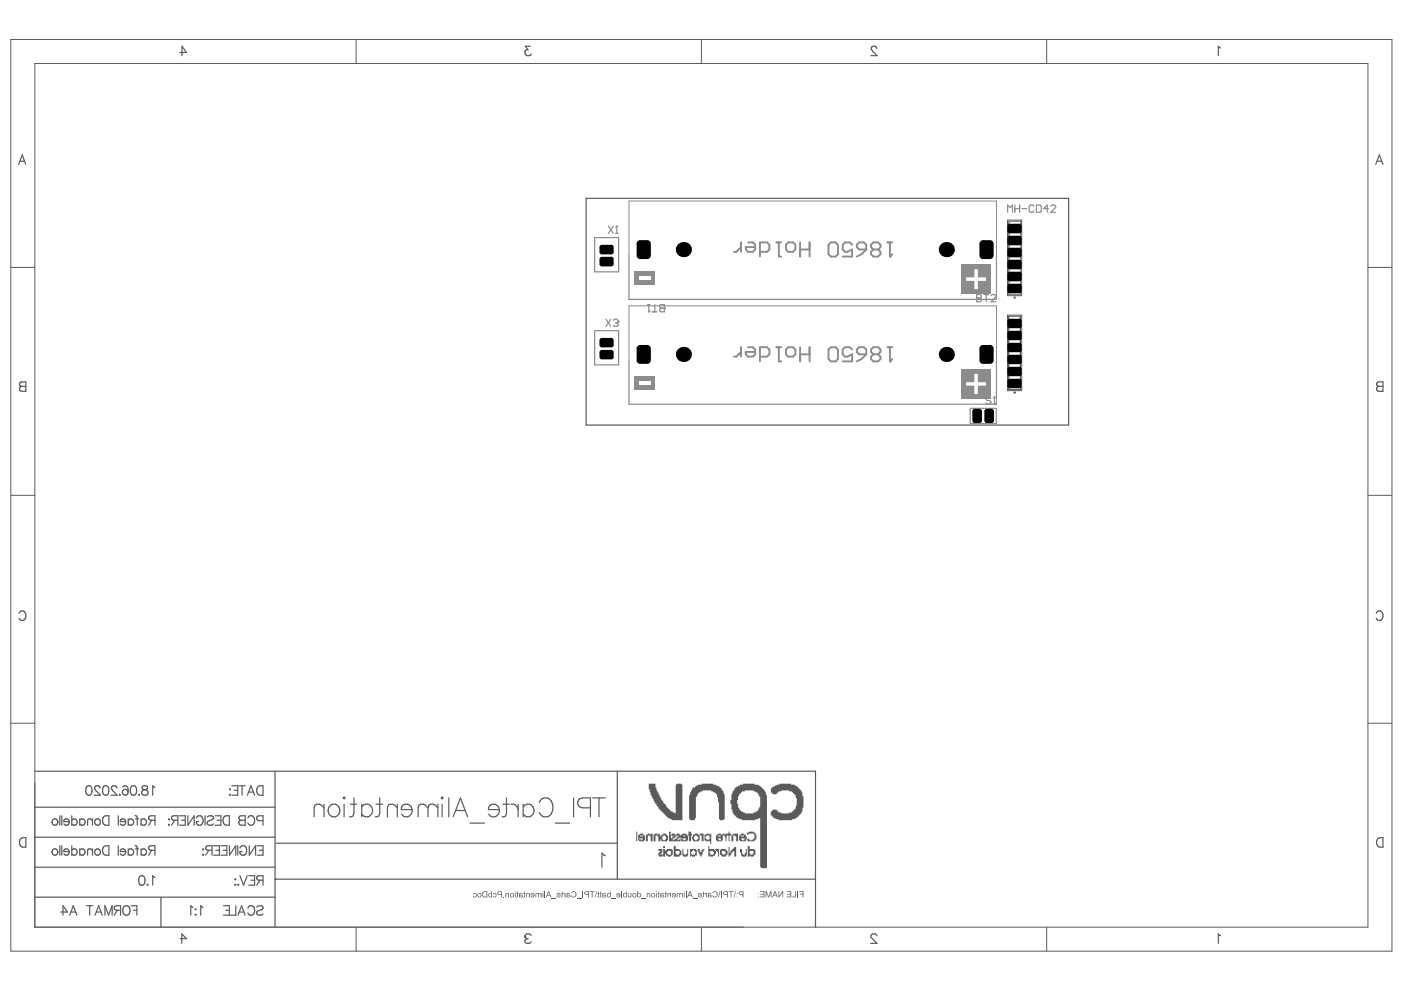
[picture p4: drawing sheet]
<svg xmlns="http://www.w3.org/2000/svg" width="297mm" height="210mm" viewBox="0 0 297 210" stroke-linecap="round" stroke-linejoin="round" font-family="sans-serif">
<g fill="#5a5a5a">
<path d="M140.3 179h.4v.4h-.4z"/>
<path d="M134.6 176h.2v2h-.2z"/>
<path d="M147.6 179.6h.4v.6h.4v-.4h.2v-.2h.4v.2h-.2v.4h-.2v.7h-.2v.4h-.2v-.2h-.2v-.4h-.2v-.5h-.2z"/>
<path d="M154.7 176.8l.4-.2v-.2h1.1v1.6h-.4v-1h-.2v-.2h-.5v1.2h-.4z"/>
<path d="M158 176.2h.4v-.2h1v.2h.4v.4h.2v1l-.4 .2v.2h-1.4v-.2h-.2l.2-.4h.2l.2 .4h.6v-.2h.2v-.2h.2v-.8h-.2v-.2h-1v.2h-.4z"/>
<path d="M136.6 176.6h.5v-.2h.4v.2h.2v-.2h.4v1.6h-.4v-1h-.2v-.2h-.4v1.2h-.5z"/>
<path d="M156.6 179.6h.4v1.1h.2v.2h.4v-.5h.2v-.8h.2v1.5h-.2v.2h-.8v-.2h-.2v-.7h-.2z"/>
<path d="M154.1 179.2h.2v1.2h.2v-.4l.4-.2v-.2h.2l.3-.4h.4v2.1h-.4v-1.3h-.3v.2l-.4 .2v.5h-.2l-.2 .4h-.2z"/>
<path d="M144.4 179.6h.2v1.1h.2v.2h.4v-.2h.2v-1.1h.2v1.5h-.2v.2h-.8v-.2h-.2z"/>
<path d="M137.3 165.8h1.4v.8h.2v.6h.2v.5h.2v.4h.2v.4h.2v.4h.2v.4l.4 .2v.4h.2v.2l.4 .2v.4h.2v.2l.4 .2v.2h.2l.2 .4 .8 .2v.2h.3v-6.1h.2v-.2h1v.2h.2v7.5h-2.3v-.2l-.8-.2v-.2h-.2l-.2-.4h-.2v-.2l-.4-.2v-.2h-.2v-.2l-.4-.2-.2-.4h-.2v-.4l-.4-.2v-.4l-.4-.2v-.4h-.2v-.4h-.2l-.2-.8h-.2l-.2-1.3h-.2z"/>
<path d="M146.4 166.8h.2v-.2h.4l.2-.4h.4v-.2h.8v-.2h2.5v.2h.6v.2h.4v.2h.4l.2 .4h.2v.4h.2a4.9 4.9 0 0 1 .4 3.1v3h-.2v.2h-.8v-.2h-.2v-3.6h-.2v-1h-.2v-.6l-.4-.2v-.2h-.4v-.2h-.4v-.3h-1.9v.3h-.4v.2h-.4v.2h-.2v.4h-.2v.4h-.2v4.4h-.2v.4h-1v-.2h-.2v-3a4.5 4.5 0 0 1 .4-2.8v-.3h.2z"/>
<path d="M163.1 166.8h.2l.2-.4h.4v-.2h.4v-.2h.6v-.2h2.4v.2h.9v.2h.4v.2h.2l.2 .4h.2v.2l.4 .2v.5h.2v.8h.2v2.4h-.2v.8h-.2v.4h-.2v.2h-.2l-.2 .4h-.2v.2h-.2v.2h-.4v.2h-.7v.2h-2.8v-.2h-.6v-.2h-.4v-.2l-.4-.2v-.2h-.2v-.8l.4-.2v-.2h.8v.2l.4 .2v.2h.6v.2h1.6v-.2h.6v-.2l.5-.2v-.2l.4-.2v-.6h.2v-1.6h-.2v-.6h-.2v-.2l-.4-.2-.3-.4h-.6v-.3h-1.6v.3h-.6v.2h-.2l-.2 .4h-.8l-.2-.4h-.2z"/>
<path d="M135 176.6v1.2h.2v.2h1v-.2h.2v-1l-.4-.2v-.2h-.6v.2zM135.4 176.8h.6v.2h-.6zM135.2 177.4h.8v.2l-.4 .2v-.2h-.4z"/>
<path d="M156.4 176.8v1h.2v.2h1.2v-.4h.2v-.6h-.2v-.4h-.4v-.2h-.6v.2zM156.8 176.8h.6v.2h-.6zM156.8 177.4h.8v.2h-.2v.2h-.4z"/>
<path d="M149 176.6v1.2h.3v.2h1v.6h.2v-2.2h-.2v.2h-.2v-.2h-.6v.2zM149.3 177h.2v-.2h.6v.4h.2v.2h-.2l-.2 .4h-.2l-.2-.4h-.2z"/>
<path d="M146.6 176.6v.4h-.2v.6h.2v.4h1.2v-.2h.2v-1h.4v1.2h.4v-1.6h-.8v.4l-.4-.2v-.2h-.6v.2zM146.8 177h.2v-.2h.4v.2l.4 .2v.2l-.4 .2v.2h-.4v-.2h-.2z"/>
<path d="M138.3 176.6v1.4h.4v-1.2h.4v.2h.2v1h.4v-.4h.2v.4h1.2v-.2h.2v-1l-.4-.2v-.2h-.6v.2h-.4v.4h-.2v-.4h-.2v-.2h-.2v.2h-.2v-.2h-.6v.2zM140.1 177h.2v-.2h.4v.2h.2v.6h-.2v.2h-.4v-.2h-.2z"/>
<path d="M152.3 179.8v1.1h.2l.2 .4h.8l.2-.4h.2v-.9l-.4-.2v-.2h-1v.2zM152.7 180h.6v.2h.2v.5h-.2v.2h-.4v-.2h-.2z"/>
<path d="M158.2 179v2.3h.4v-.2h.2v.2h.6v-.2l.4-.2v-1.1h-.2v-.2h-1v-.6zM158.6 180h.8v.7h-.2v.2h-.4v-.2h-.2z"/>
<path d="M146 179.6v1.7h.2v-.2h.2v.2h.6v-.2h.4v-1.3h-.2v-.2zM146.2 180.2h.2v-.2l.4-.2 .2 .4h.2v.2h-.2v.5h-.6v-.2h-.2z"/>
<path d="M149.9 179v2.3h.2v-.2h.2v.2h.6v-.2h.4v-.4h.2v-.7l.4 .2v1.1h.2v-1.7h-.8v.2h-.2v-.2h-1v-.6zM151.3 179.8h.2v.2h-.2zM150.1 180.2h.2v-.2h.6v.2h.2v.5h-.2v.2h-.6v-.5h-.2z"/>
<path d="M139.3 179.6v.4h.4v.2l-.4 .2v.7h.2v.2h.6v-.2h.2v.2h.4v-.6h.2v.4h.4v.2h.6v-.2l.4-.2v-1.1h-.2v-.2h-1l-.2 .4h-.2v-.4h-.4v1.3h-.2v-.2l-.4 .2 .2-.5h.2v-.8zM141.1 180.2h.2v-.2h.6v.9h-.6v-.2h-.2z"/>
<path d="M151.5 176.8v1h.2v.2h1v-.2h.2v-1h.4v.4h.2v.8h.2v-1.2h.4v1.2h.2v-1.2h.4v-.4h-.4v-.4h-.2v.4h-.6v.2h-.2v-.2h-.4v.2h-.4v-.2h-.6l-.2 .4zM151.9 176.8h.6v.2h-.6zM151.9 177.4h.6v.4h-.4z"/>
<path d="M141.5 176v2h2.5v-.2h.2v.2h1.2v-.2h.2v-1h.2v1.2h.4v-1.2h.2l-.2-.8h-.6v.2h.2v.2h-.2v.4l-.4-.2v-.2h-.8l-.2 .4-.4-.2v-.2h-.6v.2h-.5v-.2h-.6v.2h-.4v-.2h.2v-.4zM141.9 176.8h.2v.2l.4-.2v.2h-.2l-.2 .4h-.2zM142.3 177.4h.4v-.2h.3v-.4h.2v.2l.4-.2-.2 .4h-.2v.2h-.2v.2h-.5v.2h-.2zM144.6 176.8h.4v.2h-.4zM143.4 177.4h.4v-.2h.2l.2 .4h-.6v.2h-.2zM144.4 177.4h.8v.2h-.2v.2h-.4z"/>
<path d="M142.5 179v2.3h1.3v-.2l.4-.2v-.9l-.4-.2v-.2h-.8v-.6zM143 180h.8v.7h-.2v.2h-.4v-.2h-.2z"/>
<path d="M155.4 166.8v.4l-.5 .3v.6h-.2v1.2h-.2v.8h.2v1.2h.2v.6h.2v.4l.5 .2v.2h.2l.2 .4h.4v.2h.6v.2h2.8v-.2h.6v-.2h.4v10.4h.2v.2h1.3v-13.4a4.5 4.5 0 0 0-.4-2.8v-.3l-.5-.2v-.2h-.2l-.2-.4h-.2v-.2h-.4v-.2h-.8v-.2h-2.4v.2h-.6v.2h-.4v.2h-.4l-.2 .4zM156.4 168.1l.4-.2 .2-.4h.6v-.3h1.8v.3h.4v.2h.4v.2h.2v.4h.2a5.1 5.1 0 0 1 0 2.8h-.2v.4h-.2v.2h-.4v.2h-.4v.2h-1.8v-.2h-.4v-.2h-.4l-.2-.4h-.2v-.4h-.2v-.8h-.2v-.8h.2v-.8h.2z"/>
</g>
<g fill="none" stroke="#5a5a5a" stroke-width=".25">
<path d="M38 11.1h1.5l-1-1.3v2M112.2 9.8h-1.1l.6 .7a.67 .67 0 0 0-.5 1.1 .67 .67 0 0 0 1.2-.2M185.5 10.3l-.4-.5-.7 .2a.62 .62 0 0 0 .2 .8l1 1h-1.4M258.2 10.2l-.4-.4v2M3.9 34.8l.8-2 .8 2M4.2 34.1h1M291.1 34.8l.7-2 .8 2M291.3 34.1h1M4.2 81l.4-.2h.9v2h-.9a.52 .52 0 0 1-.5-.5 .52 .52 0 0 1 .5-.5l-.5-.4zM4.6 81.8h.9M291.3 81l.4-.2h.9v2h-.9a.52 .52 0 0 1-.5-.5 .52 .52 0 0 1 .5-.5l-.4-.2zM291.7 81.8h.9"/>
<path d="M4 129.8a.74 .74 0 0 1 .9-.5 .74 .74 0 0 1 .6 .7 .88 .88 0 0 1-.2 1 .88 .88 0 0 1-1 .2l-.3-.4M291.2 129.8a.74 .74 0 0 1 .8-.5 .74 .74 0 0 1 .6 .7 .88 .88 0 0 1-.2 1 .88 .88 0 0 1-1 .2l-.2-.4M4.3 177.5l.5-.2h.7v2h-.7a1.09 1.09 0 0 1-.5-1.8zM7.4 163.2h165.1v33M7.4 177.1h50.8M7.4 170.8h50.8M12.7 172.6v2M12.7 179v2M13.1 172.6v2M13.1 179v2M13.6 179.8a.6 .6 0 0 1 .7-.2 .6 .6 0 0 1 .4 .6h-1.2zM13.6 173.5a.6 .6 0 0 1 .7-.2 .6 .6 0 0 1 .4 .5h-1.2z"/>
<path d="M14.7 173.8a.63 .63 0 0 1-.4 .8 .63 .63 0 0 1-.8-.3M15.2 173.6a.64 .64 0 0 1 .9-.1 .64 .64 0 0 1 0 .9 .64 .64 0 0 1-.9-.1M15.2 179.9a.64 .64 0 0 1 .9-.1 .64 .64 0 0 1 0 1 .64 .64 0 0 1-.9-.1M15.2 172.6v2M15.2 179v2M16.9 173.6a.64 .64 0 0 1 .9-.1 .64 .64 0 0 1 0 .9 .64 .64 0 0 1-.9-.1M16.9 179.9a.64 .64 0 0 1 .9-.1 .64 .64 0 0 1 0 1 .64 .64 0 0 1-.9-.1M16.9 173.3v1.3M16.9 179.6v1.4M18.4 166.4a.65 .65 0 0 1 1 .2 1.01 1.01 0 0 1-.7 1.7 1.28 1.28 0 0 1-.3-1.9zM19.6 173.7l-.5-.4-.5 .1-.1 1.2M19.6 173.3v1.3"/>
<path d="M19.6 179.6v1.4M21.2 166.7l-.4-.4-.7 .2a.62 .62 0 0 0 .2 .8l1 1h-1.4M21.9 172.9l.5-.3h.6v2h-.6a1.09 1.09 0 0 1-.5-1.7zM21.9 179.2l.5-.2h.6v2h-.6a1.09 1.09 0 0 1-.5-1.8zM22 166.4a.65 .65 0 0 1 .9 .2 1.29 1.29 0 0 1-.4 1.7h-.2a1.28 1.28 0 0 1-.3-1.9zM24.7 166.7l-.4-.4-.6 .2a.62 .62 0 0 0 .2 .8l.9 1h-1.3M25 172.6v2M25 179v2M25.3 168.2h.1zM25.5 173.5a.6 .6 0 0 1 .7-.2 .6 .6 0 0 1 .4 .5h-1.1zM25.5 179.8a.6 .6 0 0 1 .7-.2 .6 .6 0 0 1 .4 .6h-1.1zM26 166.6a.59 .59 0 0 1 .8-.2l.2 .2 .1 1"/>
<path d="M26.6 173.8a.63 .63 0 0 1-.4 .8 .63 .63 0 0 1-.7-.3M27.1 173.3v1.3M27.1 179.6v1.4M27.1 173.6a.64 .64 0 0 1 1-.1 .64 .64 0 0 1 0 .9 .64 .64 0 0 1-1-.1M27.1 179.9a.64 .64 0 0 1 1-.1 .64 .64 0 0 1 0 1 .64 .64 0 0 1-1-.1M27.9 166.4a.65 .65 0 0 1 .9 .2 1.01 1.01 0 0 1-.7 1.7 1.28 1.28 0 0 1-.2-1.9zM28.6 172.6l.3 .1 .1 .3v1.6M28.6 179l.3 .1 .1 .2v1.7M28.7 173.3h.6M28.7 179.6h.6M29.3 168.2h.2zM29.9 173.6a.64 .64 0 0 1 .9-.1 .64 .64 0 0 1 0 .9 .64 .64 0 0 1-.9-.1"/>
<path d="M29.9 179.9a.64 .64 0 0 1 .9-.1 .64 .64 0 0 1 0 1 .64 .64 0 0 1-.9-.1M29.9 173.3v1.3M29.9 179.6v1.4M30.2 166.4a.4 .4 0 0 0 .2 .6 .72 .72 0 0 1 .8 .3 .72 .72 0 0 1-.1 .9 .81 .81 0 0 1-1.1-.3 .99 .99 0 0 1 1.1-1l.1-.3a.75 .75 0 0 0-1-.2zM32.1 173.6l-.7 1M32.1 179.9l-.7 1.1M32.8 166.6l-.5-.3v2M32.8 173.6l-1.2-.1-.2-.3 .1-.4 .4-.2h.9v2M32.8 179.9l-1.2-.1-.2-.3 .1-.4 .4-.1h.9v2M35.7 173.4h.1zM35.7 174.5h.1zM37 173.6l-.7 1"/>
<path d="M37.6 173.6l-1.1-.1-.2-.3 .1-.4 .4-.2h.8v2M38 172.6h1.2v2h-1.2M38.4 173.6h.8M39.7 172.6v2l1.4-2v2M41.5 173.1a.74 .74 0 0 1 .9-.5 .74 .74 0 0 1 .6 .8 .87 .87 0 0 1-.2 .9 .87 .87 0 0 1-1 .2l-.3-.4v-.3h.5M42.9 179.7h.2zM43.4 172.6v2M43.8 172.9a.75 .75 0 0 1 .8-.3 .75 .75 0 0 1 .6 .5l-.2 .3-.8 .3a.49 .49 0 0 0-.3 .3 .49 .49 0 0 0 .1 .5 .92 .92 0 0 0 1.2-.2M44.2 179.9l-.7 1.1M44.9 179.9l-1.2-.1-.2-.3 .1-.4 .4-.1h.9v2M45.2 179h1.2v2h-1.2M45.5 172.6h1.2v2h-1.2"/>
<path d="M45.7 179.9h.7M46 173.6h.7M46.8 179h1.2v2h-1.2M47.2 179.9h.8M47.4 172.9l.5-.3h.6v2h-.6a1.09 1.09 0 0 1-.5-1.7zM48.5 167h.2zM48.5 168.2h.2zM48.5 179v2l1.4-2v2M49.1 166.3h1.2v2h-1.2M49.5 167.2h.8M50.3 179v2M50.5 166.3h1.4"/>
<path d="M50.6 172.8l.4-.2h.9v2h-.9a.52 .52 0 0 1-.5-.5 .52 .52 0 0 1 .5-.5l-.5-.4zM50.8 179.4a.74 .74 0 0 1 .8-.4 .74 .74 0 0 1 .6 .7 .88 .88 0 0 1-.2 1 .88 .88 0 0 1-1 .2l-.2-.4v-.3h.4M51 173.6h.9M51.2 166.3v2M52.3 168.3l.8-2 .8 2M52.4 173.1a.74 .74 0 0 1 .9-.5 .74 .74 0 0 1 .6 .8 .88 .88 0 0 1-.2 .9 .88 .88 0 0 1-1 .2l-.3-.4M52.6 167.6h1M52.7 179v2l1.4-2v2M54.4 179h1.2v2h-1.2M54.7 166.4l.9-.1v2h-.6a1.11 1.11 0 0 1-.3-1.9zM54.9 179.9h.7M55.6 173.7h-.8a.52 .52 0 0 1-.5-.6 .52 .52 0 0 1 .5-.5h.8v2"/>
<path d="M58.2 163.2v33M58.4 178.4h72.2M130.6 163.2v22.8M291.4 177.5l.5-.2h.7v2h-.7a1.09 1.09 0 0 1-.5-1.8zM7.4 189.8h50.8M7.4 183.5h50.8M12.8 193h1.5l-1-1.4v2M14.7 180.2a.63 .63 0 0 1-.4 .7 .63 .63 0 0 1-.8-.2M14.7 193.6l.8-2 .8 2M15 193h1M18.3 191.6h1.3M19 191.6v2"/>
<path d="M19.6 180l-.5-.4-.5 .1-.1 1.3M20.1 193.6l.8-2 .7 2M20.4 193h.9M22.2 193.6v-2l.8 2 .7-2v2M24.8 192.6l-.6 1M25.5 192.6l-1.1-.1-.2-.3 .1-.4 .4-.2h.8v2M26.2 191.9a.74 .74 0 0 1 .8-.2 .74 .74 0 0 1 .5 .7 .88 .88 0 0 1-.2 1 .88 .88 0 0 1-.9 .2 1.24 1.24 0 0 1-.2-1.7zM26.6 180.2a.63 .63 0 0 1-.4 .7 .63 .63 0 0 1-.7-.2M27.7 191.6h1.3v2M28.2 192.6h.8M29.6 185.4a.65 .65 0 0 1 1 .3 1.01 1.01 0 0 1-.7 1.6 1.28 1.28 0 0 1-.3-1.9zM31.1 187.2h.2z"/>
<path d="M32.8 185.7l-.5-.4v2M34 189.8v6.4M38.1 198.6h1.4l-1-1v2M40.8 192l-.4-.4v2M41.3 192.4h.2zM41.3 193.6h.2zM42.9 180.9h.2zM42.9 192l-.4-.4v2M47.3 191.6h1.2v2h-1.2M47.8 192.6h.7M49.7 186.1h.2zM49.7 187.2h.2z"/>
<path d="M49.9 191.6v2h-1.2M50.3 187.2h.2zM50.3 193.6l.8-2 .8 2M50.6 193h1M50.8 185.3l.7 2 .8-2M52.4 192.1a.74 .74 0 0 1 .9-.5 .74 .74 0 0 1 .6 .8 .88 .88 0 0 1-.2 1 .88 .88 0 0 1-1 .2l-.3-.4M52.6 185.3h1.3v2h-1.3M53.1 186.3h.8M54.3 191.9a.75 .75 0 0 1 .7-.3 .75 .75 0 0 1 .6 .5l-.1 .3-.8 .3a.49 .49 0 0 0-.4 .4 .49 .49 0 0 0 .2 .5 .92 .92 0 0 0 1.1-.2M55 186.3l-.7 1M55.6 186.3l-1.1-.1-.2-.3 .1-.4 .4-.2h.8v2M58.2 186h114.3"/>
<path d="M111.1 198.3h.1M111.1 198.3l.3 .3M111.4 198.6l-.3 .3v.4l.3 .3h.7l.3-.3M111.4 198.6h.3M112.4 197.9l-.3-.3h-.7l-.3 .3v.4M128.1 181.1l-.8-.6v3M185.6 197.9l-.4-.3h-.6l-.4 .3v.4l1.4 1.3h-1.4M258.2 198l-.4-.4v2"/>
<circle cx="11.6" cy="174" r=".66"/>
<circle cx="20.7" cy="174" r=".65"/>
<circle cx="26.5" cy="167.6" r=".62"/>
<circle cx="11.6" cy="180.3" r=".66"/>
<circle cx="20.7" cy="180.3" r=".65"/>
</g>
<g fill="none" stroke="#5a5a5a" stroke-width=".21">
<path d="M2.3 8.4h292.2v192.9h-292.2zM7.4 13.4h282v182.8h-282zM75.3 8.4v5M148.4 8.4v5M221.4 8.4v5M2.3 56.6h5.1M213.2 46.6h3v16h-3zM289.4 56.6h5.1M213.2 66.7h3v16h-3zM2.3 104.8h5.1M289.4 104.8h5.1M2.3 153h5.1"/>
<path d="M289.4 153h5.1M75.3 196.2v5.1M148.4 196.2v5.1M221.4 196.2v5.1"/>
</g>
<g fill="#5a5a5a">
<path d="M169.1 188.6h.9v1.3h-.2v-.6h-.6v-.2h.6v-.4h-.7z"/>
<path d="M168.7 188.6h.2v1.3h-.2z"/>
<path d="M168.2 188.6h.2v1.3h-.8v-.2h.6z"/>
<path d="M166.5 188.6h.9v1.3h-1v-.2h.8v-.4h-.7v-.2h.7v-.4h-.7z"/>
<path d="M164.7 188.6h.2v1l.6-1h.2v1.3h-.2v-1.1l-.6 1.1h-.2z"/>
<path d="M162 188.6h.2l.4 1.1 .4-1.1h.2v1.3h-.2v-1.1l-.3 1.1h-.2l-.3-1.1v1.1h-.2z"/>
<path d="M160.8 188.6h.9v1.3h-.9v-.2h.8v-.4h-.8v-.2h.8v-.4h-.8z"/>
<path d="M164 188.7l.2 .6h-.5zM163.9 188.6l-.5 1.3h.1l.2-.4h.5l.2 .4h.1l-.4-1.3z"/>
<path d="M160.3 188.9v.2h.2v-.2zM160.3 189.7v.2h.2v-.2z"/>
</g>
<g fill="none" stroke="#5a5a5a" stroke-width=".25">
<path d="M68.5 170.9l-.9-.7h-.6l-.4 .2-.1 .5v1.9M68.5 170.2v2.6M69.6 170.7a1.28 1.28 0 0 1 1.9-.1 1.28 1.28 0 0 1 0 1.8 1.28 1.28 0 0 1-1.9-.1l-.2-.6zM72.6 168.8l.2-.2 .2 .2-.2 .2zM72.8 170.2v2.6M74.1 170.2h1.4M74.9 168.8v3.3l-.2 .5-.8 .2M76.5 170.7a1.32 1.32 0 0 1 2.3 .4 1.32 1.32 0 0 1-1.5 1.7l-.8-.5M76.5 170.2v2.6M79.6 170.2h1.3M80.3 168.8v3.3l-.1 .5-.8 .2M84.1 170.9l-1-.7h-.6l-.3 .2-.2 .5v1.9"/>
<path d="M84.1 170.2v2.6M85.1 170.5a1.2 1.2 0 0 1 1.3-.3 1.2 1.2 0 0 1 .8 1.1h-2.3zM87.2 171.3a1.26 1.26 0 0 1-.7 1.4 1.26 1.26 0 0 1-1.6-.4M90.6 170.9l-1-.7h-.6l-.4 .2-.1 .5v1.9M90.6 170.9l.1-.5 .4-.2h.6l.4 .2 .5 .5M90.6 170.9v1.9M92.6 170.2v2.6M93.4 168.8l.1-.2 .2 .2-.2 .2zM93.5 170.2v2.6M95 168.8v4M95.9 172.8l1.5-4 1.5 4M96.5 171.5h1.9"/>
<path d="M99.4 174.2h3.1M103.5 170.5a1.2 1.2 0 0 1 1.4-.3 1.2 1.2 0 0 1 .7 1.1h-2.2zM105.6 171.3a1.26 1.26 0 0 1-.7 1.4 1.26 1.26 0 0 1-1.5-.4M106.4 170.2h1.3M107.2 168.8v3.3l-.2 .5-.8 .2M108.1 170.2a1.29 1.29 0 0 1 1.5 1.1M109.6 170.2v2.6M110.7 170.7a1.32 1.32 0 0 1 2.3 .4 1.32 1.32 0 0 1-1.6 1.7l-.7-.5M110.7 170.2v2.6M114.1 169.8a1.47 1.47 0 0 1 1.7-1 1.47 1.47 0 0 1 1.2 1.6 1.84 1.84 0 0 1-1.9 2.4l-.8-.5-.2-.4M117.5 174.2h3M121.4 168.8v4"/>
<path d="M124.9 170.9h-1.7a1.05 1.05 0 0 1-1-1 1.05 1.05 0 0 1 1-1.1h1.7v4M125.4 168.8h2.7M126.7 168.8v4"/>
</g>
<g fill="#5a5a5a">
<path d="M155.6 188.6h.1l-.3 1.3h-.2z"/>
<path d="M154.2 188.6h1v.1h-.5v1.2h-.1v-1.2h-.4z"/>
<path d="M152.6 188.6h.2v1.3h-.2z"/>
<path d="M152.3 188.6h.1l-.4 1.3h-.1z"/>
<path d="M150.9 188.7l.5-.1 .3 .2 .1 .5-.2 .5-.4 .1-.4-.2-.1-.2 .2-.1 .1 .3 .3 .1 .4-.4-.2-.6-.4-.1-.2 .3h-.2z"/>
<path d="M149 189h.3l.1 .1v-.1h.1v.9h-.1l-.1-.8h-.2z"/>
<path d="M148.7 188.6l.3 .5h-.1v.7l-.3 .1 .1-.2v-.6h-.1z"/>
<path d="M146.5 190.1h1.1v.1h-1.1z"/>
<path d="M145.1 188.6h.1v1.3h-.1z"/>
<path d="M143.3 189l.2-.1 .3 .2 .2-.2 .3 .2 .2-.1v.9h-.2l-.2-.8-.2 .1v.7h-.2v-.6l-.1-.2-.2 .1-.1 .7h-.1z"/>
<path d="M141.2 189.1l.8-.1v.9h-.2v-.7l-.2-.1-.2 .1v.7h-.2z"/>
<path d="M140.8 188.6l.2 .5-.1 .7-.3 .1 .2-.2v-.6h-.2z"/>
<path d="M139.3 188.6l.2 .5-.1 .7-.3 .1 .2-.3v-.5h-.2l.2-.1z"/>
<path d="M136.9 189l.3-.1 .2 .2 .2-.1v.9h-.2v-.6l-.1-.2h-.3v.8h-.2z"/>
<path d="M135.7 190.1h1v.1h-1z"/>
<path d="M132.8 189h.2v.6l.1 .2 .3-.1v-.7h.2l-.1 .9-.5-.2-.2 .2z"/>
<path d="M131.4 188.6h.2v1.3h-.2z"/>
<path d="M129.3 190.1h1v.1h-1z"/>
<path d="M127 188.6l.3 .5h-.1l-.1 .7-.3 .1 .2-.2v-.6h-.1z"/>
<path d="M126.5 188.6l.3 .4-.1 .7-.1 .2h-.3l.2-.3v-.5h-.1l.1-.1z"/>
<path d="M126.2 188.6h.1l-.3 1.3h-.2z"/>
<path d="M124.8 188.6h1v.1h-.4v1.2h-.2v-1.2h-.4z"/>
<path d="M123.2 188.6h.2v1.3h-.2z"/>
<path d="M122 190.1h1.1v.1h-1.1z"/>
<path d="M120.9 188.7l.5-.1 .5 .2 .1 .5-.2 .5-.5 .1-.4-.2-.1-.2 .2-.1 .2 .3h.3l.3-.4-.2-.5-.4-.1-.2 .3h-.2z"/>
<path d="M119.1 189l.2-.1 .2 .2v-.1h.2v.9h-.2l-.1-.7z"/>
<path d="M118.9 188.6l.2 .5h-.1v.7l-.3 .1 .2-.2v-.6h-.2z"/>
<path d="M116.7 190.1h1v.1h-1z"/>
<path d="M115.2 188.6h.2v1.3h-.2z"/>
<path d="M113.3 189l.3-.1 .3 .2 .3-.2 .2 .2 .2-.1v.9h-.2v-.7l-.1-.1-.3 .1v.7h-.1l-.1-.7-.3-.1v.8h-.2z"/>
<path d="M111.3 189.1l.3-.2 .3 .2 .2-.1v.9h-.2v-.7l-.2-.1-.2 .1v.7h-.2z"/>
<path d="M110.9 188.6l.3 .5h-.2v.7l-.3 .1 .2-.2v-.6h-.2z"/>
<path d="M109.4 188.6l.3 .5-.2 .7-.3 .1 .2-.2v-.6h-.2z"/>
<path d="M107 189.1l.3-.2 .3 .2 .1-.1v.9h-.2v-.6l-.1-.2h-.3v.8h-.2z"/>
<path d="M106.5 189.7h.1v.2h-.1z"/>
<path d="M104.3 189.1l.4-.2 .3 .2v.4l-.1 .3-.3 .1-.3-.1-.1-.2 .4 .2 .3-.3-.1-.4-.5 .1z"/>
<path d="M100.2 189l.3-.1 .3 .3v.4l-.2 .3-.5-.1v-.2l.3 .2 .3-.3-.2-.4-.4 .1z"/>
<path d="M156.5 188.8l.6-.1v.5h-.6zM156.4 188.7l-.1 .2 .1 .3 .7 .2v.5h.2v-1.3z"/>
<path d="M155.9 189v.1h.2v-.1zM155.9 189.7v.2h.2v-.2z"/>
<path d="M153.2 188.8l.6-.1v.5h-.5zM153.1 188.7v.5l.7 .2v.5h.2v-1.3z"/>
<path d="M149.9 189.4l.4 .1 .1 .2h-.4zM149.8 189l-.1 .9 .2-.1 .3 .1 .3-.1-.1-.4-.5-.1 .1-.2 .5 .1v-.1l-.3-.2z"/>
<path d="M147.8 189.2l.3-.1 .2 .2h-.5zM147.7 189.1l-.1 .4h.7l-.1 .2-.2 .1-.4-.2 .1 .2 .3 .1 .3-.1 .2-.3-.1-.4-.4-.2z"/>
<path d="M146 188.7l.2 .7h-.5zM145.9 188.6l-.5 1.3h.1l.2-.4h.5l.2 .4h.2l-.5-1.3z"/>
<path d="M144.7 188.6v.2h.1v-.2zM144.7 189v.9h.1v-.9z"/>
<path d="M142.4 189.2l.3-.1 .1 .2h-.5zM142.2 189.1l-.1 .4h.7l-.2 .3-.4-.2 .1 .2h.6l.1-.5-.1-.2-.4-.2z"/>
<path d="M139.9 189.4l.4 .1v.2h-.3zM139.7 189l-.1 .9 .3-.1 .5 .1 .1-.4-.6-.2v-.1l.3-.1 .3 .1v-.1l-.4-.2z"/>
<path d="M138.8 188.6v.2h.2v-.2zM138.8 189v.9h.2v-.9z"/>
<path d="M137.9 189.4a.31 .31 0 0 1 .6 0 .31 .31 0 0 1-.6 0zM137.7 189.4a.47 .47 0 0 0 .9 0 .47 .47 0 0 0-.9 0z"/>
<path d="M134.8 188.6v1.3l.2-.1 .4 .1 .2-.3v-.4l-.3-.3-.3 .2v-.5zM134.9 189.4a.32 .32 0 0 1 .6 0 .32 .32 0 0 1-.6 0z"/>
<path d="M133.9 189.4a.32 .32 0 0 1 .6 0 .32 .32 0 0 1-.6 0zM133.7 189.4a.5 .5 0 0 0 1 0 .5 .5 0 0 0-1 0z"/>
<path d="M132 189.1h.3l.1 .2-.1 .5-.3-.2zM131.9 189.1v.7l.7 .1v-1.3h-.2v.5l-.2-.2z"/>
<path d="M130.6 189.2l.3-.1 .2 .2h-.5zM130.5 189.1l-.1 .4h.7l-.3 .3-.4-.2 .1 .2h.6l.1-.2-.1-.5-.2-.2z"/>
<path d="M128.6 189.2h.4l.1 .4-.2 .2-.3-.1zM128.5 189.1v.7l.7 .1v-1.3h-.1v.5l-.3-.2z"/>
<path d="M127.6 189.4l.5 .1v.2h-.4zM127.5 189.1l-.1 .8 .2-.1 .3 .1 .3-.1-.1-.4-.5-.1 .1-.2 .5 .1v-.1l-.3-.2z"/>
<path d="M123.8 188.8l.6-.1v.5h-.6zM123.7 188.8v.5l.7 .1v.5h.2v-1.3h-.7z"/>
<path d="M120 189.4l.5 .1v.3l-.3-.1zM119.9 189l-.1 .9 .2-.1 .3 .1 .3-.1v-.4l-.6-.1 .2-.2 .5 .1-.1-.1-.3-.2z"/>
<path d="M117.9 189.2l.4-.1 .1 .2h-.5zM117.8 189.1l-.1 .4 .7 .1-.2 .2-.5-.2 .1 .2 .4 .1 .3-.1 .1-.2-.1-.5-.3-.2z"/>
<path d="M116.1 188.8l.2 .6h-.4zM116 188.6l-.5 1.3h.2l.1-.4h.5l.2 .4h.2l-.5-1.3z"/>
<path d="M114.8 188.6v.2h.2v-.2zM114.8 189v.9h.2v-.9z"/>
<path d="M112.5 189.2l.3-.1 .1 .2h-.5zM112.4 189.1l-.1 .4h.7l-.2 .3-.4-.2h-.1v.2l.4 .1 .3-.1 .1-.3-.1-.4-.3-.2z"/>
<path d="M110 189.4l.4 .1v.3l-.3-.1zM109.9 189l-.1 .9 .2-.1 .3 .1 .3-.1-.1-.4-.5-.1 .1-.2 .5 .1v-.1l-.4-.2z"/>
<path d="M108.9 188.6v.2h.2v-.2zM108.9 189v.9h.2v-.9z"/>
<path d="M108 189.4a.31 .31 0 0 1 .6 0 .31 .31 0 0 1-.6 0zM107.8 189.4a.5 .5 0 0 0 1 0 .5 .5 0 0 0-1 0z"/>
<path d="M105.4 188.8l.6-.1v.5h-.6zM105.3 188.7v.5l.7 .2v.5h.2v-1.3z"/>
<path d="M103.5 189.1l.4 .1v.4l-.1 .2-.3-.2zM103.4 189.1v.7l.7 .1v-1.3h-.2v.5l-.2-.2z"/>
<path d="M102.3 188.9l.6-.2v1l-.6-.1zM102.1 188.8l-.1 .5 .2 .4 .9 .2v-1.3h-.7z"/>
<path d="M101.1 189.4a.31 .31 0 0 1 .6 0 .31 .31 0 0 1-.6 0zM101 189.4a.47 .47 0 0 0 .9 0 .47 .47 0 0 0-.9 0z"/>
</g>
<g fill="none" stroke="#5a5a5a" stroke-width=".21">
<path d="M213.5 46.8h2.5l-.1 15.5h-2.5zM215.9 46.8v15.5M213.4 66.9h2.5v15.5h-2.5zM213.4 66.9v15.5"/>
<circle cx="214.7" cy="63" r=".1"/>
<circle cx="214.7" cy="83.1" r=".1"/>
</g>
<path d="M124 42h102.1v47.9h-102.1z" fill="none" stroke="#5a5a5a" stroke-width=".25"/>
<g fill="none" stroke="#8c8c8c" stroke-width=".25">
<path d="M125.8 50.3h5.1v7.2h-5.1zM128.7 47.9l1 1.5M129.7 47.9l-1 1.5M130.2 49.4h.6M130.5 47.9h.1M130.5 47.9v1.5M130.5 47.9l-.3 .2M133.1 54.1v9.2h77.7v-9.2M213.2 44.9v-1.5l.5 .5 .5-.5v1.5M214.7 43.4v1.5M214.7 44.2h1M215.7 43.4v1.5"/>
<path d="M216.2 44.2h1M218.8 43.6l-.3-.2h-.5l-.2 .2v1.1l.2 .2h.5l.3-.2M219.3 43.4h.7l.3 .2v1.1l-.3 .2h-.7zM221.8 44.2h-1l.8-.8v1.5M222.3 43.6l.3-.2h.5l.2 .2v.3l-1 1h1M125.8 70h5.1v7.2h-5.1zM128.2 67.5l1 1.6M129.2 67.5l-1 1.6M129.7 67.8l.3-.3h.5l.3 .3v.3M130.3 68.3h.2M130.5 68.3l.3 .3v.2l-.3 .3h-.5l-.3-.3M130.8 68.1h.1"/>
<path d="M130.8 68.1l-.3 .2M133.1 76.3v9.2h77.7v-9.2M137 64.5h.5M137.3 66h.1M137.3 64.5v1.5M137.5 65.7l-.2 .3M138 66h1M138.5 64.5v1.5M139.6 64.7l.2-.2h.8v1.5h-.8l-.2-.3v-.2l.2-.3-.2-.2zM139.8 65.2h.8M140.6 65.2h.1M206.6 63.1h.1"/>
<path d="M206.6 62.3h.8l.2 .3v.2l-.2 .3 .2 .2v.3l-.2 .2h-.8zM206.6 63.1h.8M208.1 62.3h1.1M208.7 62.3v1.5M209.7 62.6l.2-.3h.5l.3 .3v.2l-1 1h1M205.3 86.4h5.5v3.2h-5.5zM208.6 85.3l.3 .2M209.6 84.3l-.2-.3h-.5l-.3 .3v.2l.3 .3h.5l.2 .2v.3l-.2 .2M210.4 84h.1M210.4 84v1.5M210.4 84l-.3 .3"/>
</g>
<path d="M133.1 54.1v-11.6h77.7v11.6M213.4 46.8h2.5v15.5h-2.5zM133.1 76.3v-11.6h77.7v11.6" fill="none" stroke="#8c8c8c" stroke-width=".21"/>
<path d="M134.2 79.7h4.4v2.7h-4.4z" fill-rule="evenodd" fill="#8c8c8c"/>
<path d="M135.2 80.7h2.4v.8h-2.4z" fill="#fff"/>
<path d="M203.4 78.1h6.2v6.2h-6.2z" fill-rule="evenodd" fill="#8c8c8c"/>
<path d="M204.4 80.9h1.7v-1.8h.8v1.8h1.7v.7h-1.7v1.8h-.8v-1.8h-1.7z" fill="#fff"/>
<path d="M203.4 55.9h6.2v6.3h-6.2z" fill-rule="evenodd" fill="#8c8c8c"/>
<path d="M204.4 58.7h1.7v-1.7h.8v1.7h1.7v.7h-1.7v1.8h-.8v-1.8h-1.7z" fill="#fff"/>
<path d="M134.2 57.5h4.4v2.8h-4.4z" fill-rule="evenodd" fill="#8c8c8c"/>
<path d="M135.2 58.5h2.4v.8h-2.4z" fill="#fff"/>
<path d="M187.8 73.5h1M188.3 73.5v3" fill="none" stroke="#8c8c8c" stroke-width=".4"/>
<circle cx="188.3" cy="76.5" r=".2" fill="#8c8c8c"/>
<g fill="none" stroke="#8c8c8c" stroke-width=".4">
<path d="M187.8 51.3h1M188.3 51.3v3M156.8 74.5l-1 1h-.5M156.8 73.5v2M158.3 73.5h1l.5 .5v1l-.5 .5h-1l-.5-.5v-.5h2M160.8 75.5h1.5l.5-.5v-1l-.5-.5h-1.5v3M164.3 73.5h1M164.8 73.5v3h.5M166.3 74l.5-.5h1l.5 .5v1l-.5 .5h-1l-.5-.5zM169.3 75h2M169.3 73.5v3M171.3 73.5v3"/>
<path d="M175.3 74l.5-.5h1l.5 .5v2l-.5 .5h-1l-.5-.5zM180.3 74l-.5-.5h-1l-.5 .5v1l.5 .5h.5l1-.5v1.5h-2M181.3 74l.5-.5h1l.5 .5v1h-1.5l-.5-.5zM183.3 75l-1 1-1 .5M184.8 75l-.5 .5v.5l.5 .5h1l.5-.5v-.5l-.5-.5M184.8 75l-.5-.5v-.5l.5-.5h1l.5 .5v.5l-.5 .5M184.8 75h1M188.8 76l-.5 .5"/>
</g>
<circle cx="188.3" cy="54.3" r=".2" fill="#8c8c8c"/>
<g fill="none" stroke="#8c8c8c" stroke-width=".4">
<path d="M156.8 52.3l-1 1h-.5M156.8 51.3v2M158.3 51.3h1l.5 .5v1l-.5 .5h-1l-.5-.5v-.5h2M160.8 53.3h1.5l.5-.5v-1l-.5-.5h-1.5v3M164.3 51.3h1M164.8 51.3v3h.5M166.3 51.8l.5-.5h1l.5 .5v1l-.5 .5h-1l-.5-.5zM169.3 52.8h2M169.3 51.3v3M171.3 51.3v3M175.3 51.8l.5-.5h1l.5 .5v2l-.5 .5h-1l-.5-.5zM180.3 51.8l-.5-.5h-1l-.5 .5v1l.5 .5h.5l1-.5v1.5h-2"/>
<path d="M181.3 51.8l.5-.5h1l.5 .5v1h-1.5l-.5-.5zM183.3 52.8l-1 1-1 .5M184.8 52.8l-.5 .5v.5l.5 .5h1l.5-.5v-.5l-.5-.5M184.8 52.8l-.5-.5v-.5l.5-.5h1l.5 .5v.5l-.5 .5M184.8 52.8h1M188.8 53.8l-.5 .5"/>
</g>
<circle cx="214.7" cy="63" r=".1" fill="none" stroke="#8c8c8c" stroke-width=".21"/>
<g fill="#000">
<path d="M126.8 54.8l.5-.5h2l.5 .5v1.1l-.5 .5h-2l-.5-.5z" fill-rule="evenodd"/>
<path d="M126.8 52.3l.5-.5h2l.5 .5v1l-.5 .5h-2l-.5-.5z" fill-rule="evenodd"/>
<path d="M134.7 51.6l.7-.8h1.5l.8 .8v2.5l-.8 .7h-1.5l-.7-.7z" fill-rule="evenodd"/>
<path d="M207.2 51.6l.8-.8h1.5l.7 .8v2.5l-.7 .7h-1.5l-.8-.7z" fill-rule="evenodd"/>
<path d="M213.2 52.9l.5-.5h2l.5 .5v1l-.5 .5h-2l-.5-.5z" fill-rule="evenodd"/>
<path d="M213.2 55.5l.5-.5h2l.5 .5v1l-.5 .5h-2l-.5-.5z" fill-rule="evenodd"/>
<path d="M213.2 47.8l.5-.5h2l.5 .5v1.1l-.5 .5h-2l-.5-.5z" fill-rule="evenodd"/>
<path d="M213.2 50.4l.5-.5h2l.5 .5v1l-.5 .5h-2l-.5-.5z" fill-rule="evenodd"/>
<path d="M213.2 58l.5-.5h2l.5 .5v1l-.5 .5h-2l-.5-.5z" fill-rule="evenodd"/>
<path d="M126.8 72l.5-.5h2l.5 .5v1l-.5 .5h-2l-.5-.5z" fill-rule="evenodd"/>
<path d="M126.8 74.5l.5-.5h2l.5 .5v1l-.5 .5h-2l-.5-.5z" fill-rule="evenodd"/>
<path d="M134.7 73.7l.7-.7h1.5l.8 .7v2.5l-.8 .8h-1.5l-.7-.8z" fill-rule="evenodd"/>
<path d="M207.2 73.7l.8-.7h1.5l.7 .7v2.5l-.7 .8h-1.5l-.8-.8z" fill-rule="evenodd"/>
<path d="M213.2 78.1l.5-.5h2l.5 .5v1l-.5 .5h-2l-.5-.5z" fill-rule="evenodd"/>
<path d="M213.2 68l.5-.5h2l.5 .5v1l-.5 .5h-2l-.5-.5z" fill-rule="evenodd"/>
<path d="M213.2 70.5l.5-.5h2l.5 .5v1l-.5 .5h-2l-.5-.5z" fill-rule="evenodd"/>
<path d="M213.2 73l.5-.5h2l.5 .5v1l-.5 .5h-2l-.5-.5z" fill-rule="evenodd"/>
<path d="M213.2 75.6l.5-.5h2l.5 .5v1l-.5 .5h-2l-.5-.5z" fill-rule="evenodd"/>
<path d="M213.2 60.5l.5-.5h2l.5 .5v1.1l-.5 .5h-2l-.5-.5z" fill-rule="evenodd"/>
<path d="M205.7 87l.5-.5h1l.5 .5v2l-.5 .5h-1l-.5-.5z" fill-rule="evenodd"/>
<path d="M208.3 87l.5-.5h1l.5 .5v2l-.5 .5h-1l-.5-.5z" fill-rule="evenodd"/>
<path d="M213.2 80.6l.5-.5h2l.5 .5v1l-.5 .5h-2l-.5-.5z" fill-rule="evenodd"/>
</g>
<g fill="#000">
<path d="M126.8 54.8h.5zM126.9 54.6l.4-.3v.5h-.5z"/>
<path d="M127.3 55.9v.5zM126.8 55.9h.5v.5l-.4-.3z"/>
<path d="M126.8 52.3h.5zM126.9 52.1l.4-.3v.5h-.5z"/>
<path d="M127.3 53.3v.5zM126.8 53.3h.5v.5l-.4-.2z"/>
<path d="M129.3 55.9h.5zM129.3 55.9h.5l-.2 .4-.3 .1z"/>
<path d="M129.3 54.3v.5zM129.3 54.3l.3 .1 .2 .4h-.5z"/>
<path d="M129.3 53.3h.5zM129.3 53.3h.5l-.2 .5h-.3z"/>
<path d="M129.3 51.8v.5zM129.3 51.8l.3 .1 .2 .4h-.5z"/>
<path d="M134.7 51.6h.7zM134.9 51l.5-.2v.8h-.7z"/>
<path d="M135.4 54.1v.7zM134.7 54.1h.7v.7a.75 .75 0 0 1-.7-.7z"/>
<path d="M136.9 54.1h.8zM136.9 54.1h.8a.75 .75 0 0 1-.8 .7z"/>
<path d="M136.9 50.8v.8zM136.9 50.8a.75 .75 0 0 1 .8 .8h-.8z"/>
<path d="M207.2 51.6h.8zM207.4 51l.6-.2v.8h-.8z"/>
<path d="M208 54.1v.7zM207.2 54.1h.8v.7a.75 .75 0 0 1-.8-.7z"/>
<path d="M209.5 54.1h.7zM209.5 54.1h.7a.75 .75 0 0 1-.7 .7z"/>
<path d="M209.5 50.8v.8zM209.5 50.8a.75 .75 0 0 1 .7 .8h-.7z"/>
<path d="M213.2 52.9h.5zM213.2 52.7l.5-.3v.5h-.5z"/>
<path d="M213.7 53.9v.5zM213.2 53.9h.5v.5h-.3z"/>
<path d="M213.2 55.5h.5zM213.2 55.2l.5-.2v.5h-.5z"/>
<path d="M213.7 56.5v.5zM213.2 56.5h.5v.5l-.3-.1z"/>
<path d="M213.2 47.8h.5zM213.2 47.6l.5-.3v.5h-.5z"/>
<path d="M213.7 48.9v.5zM213.2 48.9h.5v.5l-.3-.1z"/>
<path d="M213.2 50.4h.5zM213.2 50.1l.5-.2v.5h-.5z"/>
<path d="M213.7 51.4v.5zM213.2 51.4h.5v.5l-.3-.1z"/>
<path d="M213.2 58h.5zM213.2 57.7l.5-.2v.5h-.5z"/>
<path d="M213.7 59v.5zM213.2 59h.5v.5l-.5-.2z"/>
<path d="M215.7 53.9h.5zM215.7 53.9h.5l-.3 .5h-.2z"/>
<path d="M215.7 52.4v.5zM215.7 52.4l.4 .3 .1 .2h-.5z"/>
<path d="M215.7 56.5h.5zM215.7 56.5h.5l-.3 .4-.2 .1z"/>
<path d="M215.7 55v.5zM215.7 55h.2l.3 .5h-.5z"/>
<path d="M215.7 48.9h.5zM215.7 48.9h.5l-.3 .4-.2 .1z"/>
<path d="M215.7 47.3v.5zM215.7 47.3l.2 .1 .3 .4h-.5z"/>
<path d="M215.7 51.4h.5zM215.7 51.4h.5l-.3 .4-.2 .1z"/>
<path d="M215.7 49.9v.5zM215.7 49.9h.2l.3 .5h-.5z"/>
<path d="M215.7 59h.5zM215.7 59h.5l-.1 .3-.4 .2z"/>
<path d="M215.7 57.5v.5zM215.7 57.5l.2 .1 .3 .4h-.5z"/>
<path d="M126.8 72h.5zM126.9 71.8l.4-.3v.5h-.5z"/>
<path d="M127.3 73v.5zM126.8 73h.5v.5l-.4-.2z"/>
<path d="M126.8 74.5h.5zM126.9 74.3l.4-.3v.5h-.5z"/>
<path d="M127.3 75.5v.5zM126.8 75.5h.5v.5l-.4-.2z"/>
<path d="M129.3 73h.5zM129.3 73h.5v.3l-.5 .2z"/>
<path d="M129.3 71.5v.5zM129.3 71.5l.3 .1 .2 .4h-.5z"/>
<path d="M129.3 75.5h.5zM129.3 75.5h.5v.3l-.5 .2z"/>
<path d="M129.3 74v.5zM129.3 74l.5 .3v.2h-.5z"/>
<path d="M134.7 73.7h.7zM134.9 73.2l.5-.2v.7h-.7z"/>
<path d="M135.4 76.2v.8zM134.7 76.2h.7v.8a.75 .75 0 0 1-.7-.8z"/>
<path d="M136.9 76.2h.8zM136.9 76.2h.8a.75 .75 0 0 1-.8 .8z"/>
<path d="M136.9 73v.7zM136.9 73a.75 .75 0 0 1 .8 .7h-.8z"/>
<path d="M207.2 73.7h.8zM207.4 73.2l.6-.2v.7h-.8z"/>
<path d="M208 76.2v.8zM207.2 76.2h.8v.8a.75 .75 0 0 1-.8-.8z"/>
<path d="M209.5 76.2h.7zM209.5 76.2h.7a.75 .75 0 0 1-.7 .8z"/>
<path d="M209.5 73v.7zM209.5 73a.75 .75 0 0 1 .7 .7h-.7z"/>
<path d="M213.2 78.1h.5zM213.2 77.9l.5-.3v.5h-.5z"/>
<path d="M213.7 79.1v.5zM213.2 79.1h.5v.5l-.5-.2z"/>
<path d="M213.2 68h.5zM213.2 67.7l.5-.2v.5h-.5z"/>
<path d="M213.7 69v.5zM213.2 69h.5v.5l-.3-.1z"/>
<path d="M213.2 70.5h.5zM213.2 70.2l.5-.2v.5h-.5z"/>
<path d="M213.7 71.5v.5zM213.2 71.5h.5v.5l-.3-.1z"/>
<path d="M213.2 73h.5zM213.2 72.8l.5-.3v.5h-.5z"/>
<path d="M213.7 74v.5zM213.2 74h.5v.5h-.3z"/>
<path d="M213.2 75.6h.5zM213.2 75.3l.5-.2v.5h-.5z"/>
<path d="M213.7 76.6v.5zM213.2 76.6h.5v.5l-.3-.1z"/>
<path d="M213.2 60.5h.5zM213.2 60.3l.5-.3v.5h-.5z"/>
<path d="M213.7 61.6v.5zM213.2 61.6h.5v.5l-.3-.1z"/>
<path d="M215.7 61.6h.5zM215.7 61.6h.5l-.3 .4-.2 .1z"/>
<path d="M215.7 60v.5zM215.7 60l.2 .1 .3 .4h-.5z"/>
<path d="M215.7 79.1h.5zM215.7 79.1h.5l-.1 .3-.4 .2z"/>
<path d="M215.7 77.6v.5zM215.7 77.6l.2 .1 .3 .4h-.5z"/>
<path d="M215.7 69h.5zM215.7 69h.5l-.3 .4-.2 .1z"/>
<path d="M215.7 67.5v.5zM215.7 67.5h.2l.3 .5h-.5z"/>
<path d="M215.7 71.5h.5zM215.7 71.5h.5l-.3 .4-.2 .1z"/>
<path d="M215.7 70v.5zM215.7 70l.2 .1 .3 .4h-.5z"/>
<path d="M215.7 74h.5zM215.7 74h.5l-.3 .5h-.2z"/>
<path d="M215.7 72.5v.5zM215.7 72.5l.2 .1 .3 .4h-.5z"/>
<path d="M215.7 76.6h.5zM215.7 76.6h.5l-.3 .4-.2 .1z"/>
<path d="M215.7 75.1v.5zM215.7 75.1h.2l.3 .5h-.5z"/>
<path d="M206.2 89v.5zM205.7 89h.5v.5l-.2-.1z"/>
<path d="M205.7 87h.5zM205.8 86.8l.4-.3v.5h-.5z"/>
<path d="M207.2 89h.5zM207.2 89h.5v.3l-.5 .2z"/>
<path d="M207.2 86.5v.5zM207.2 86.5l.5 .3v.2h-.5z"/>
<path d="M208.8 89v.5zM208.3 89h.5v.5l-.3-.1z"/>
<path d="M208.3 87h.5zM208.3 86.8l.5-.3v.5h-.5z"/>
<path d="M209.8 89h.5zM209.8 89h.5l-.3 .4-.2 .1z"/>
<path d="M209.8 86.5v.5zM209.8 86.5l.4 .3 .1 .2h-.5z"/>
<path d="M213.2 80.6h.5zM213.2 80.4l.5-.3v.5h-.5z"/>
<path d="M213.7 81.6v.5zM213.2 81.6h.5v.5h-.3z"/>
<path d="M215.7 81.6h.5zM215.7 81.6h.5l-.3 .5h-.2z"/>
<path d="M215.7 80.1v.5zM215.7 80.1l.4 .3 .1 .2h-.5z"/>
<circle cx="144.6" cy="52.8" r="1.6"/>
<circle cx="200.2" cy="52.8" r="1.6"/>
<circle cx="144.6" cy="75" r="1.6"/>
<circle cx="200.2" cy="75" r="1.6"/>
</g>
</svg>
